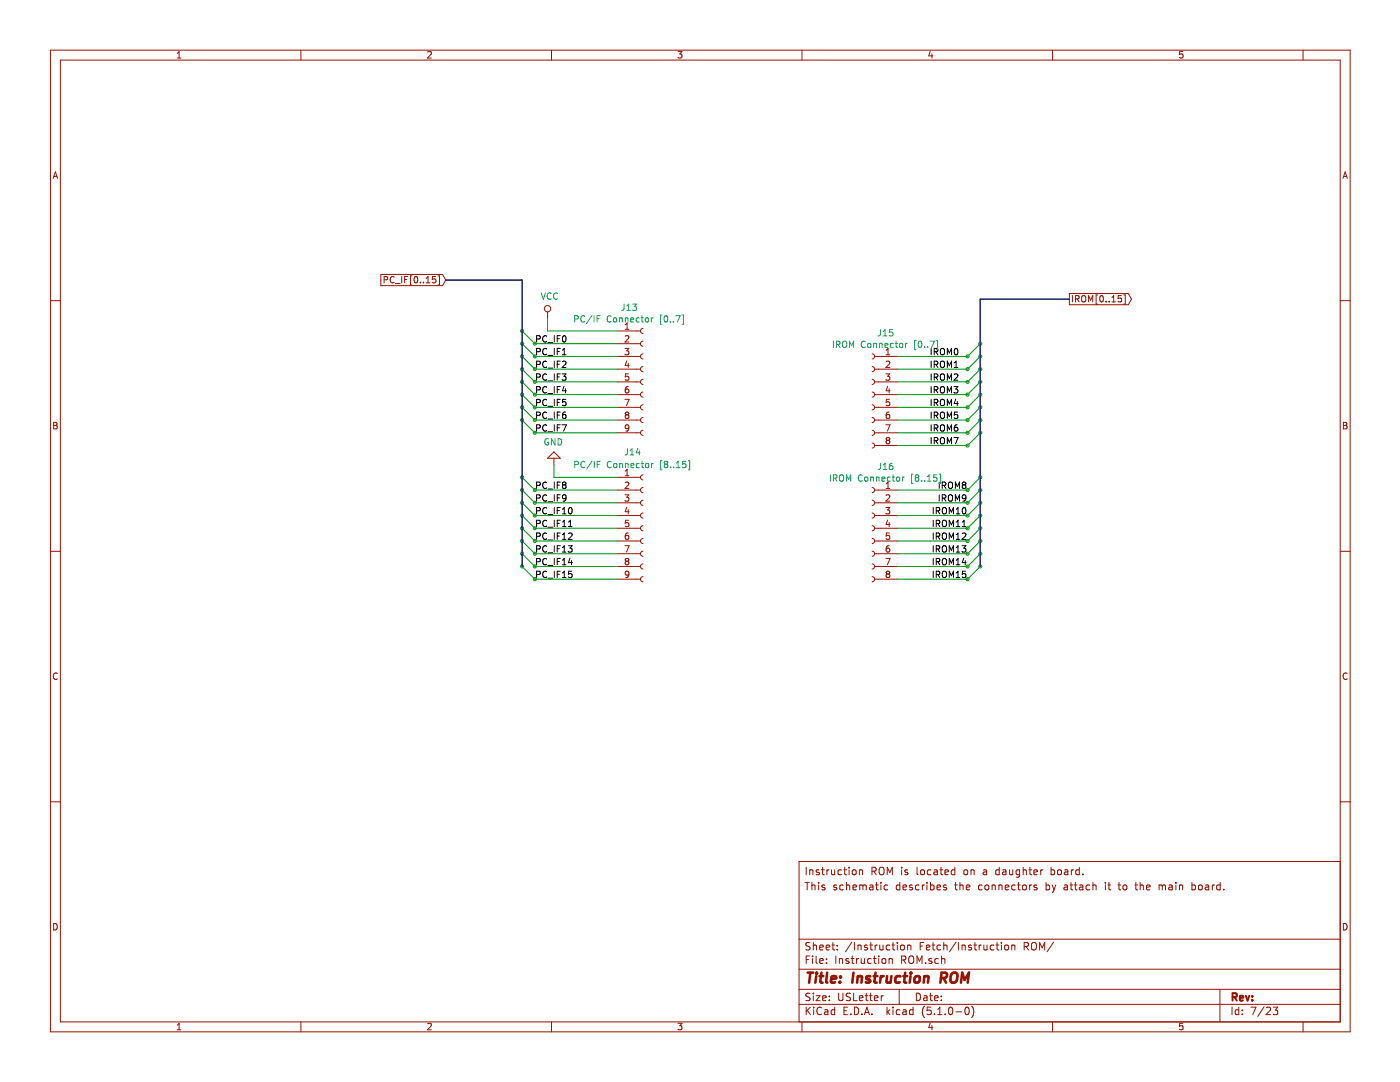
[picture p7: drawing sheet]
<svg xmlns="http://www.w3.org/2000/svg" width="279mm" height="216mm" viewBox="0 0 279 216" stroke-linecap="round" stroke-linejoin="round" font-family="sans-serif">
<g fill="none" stroke="#009300" stroke-width=".2">
<path d="M104.2 66l2.5 2.6h16.5M104.2 68.6l2.5 2.5h16.5M104.2 71.1l2.5 2.6h16.5M104.2 73.7l2.5 2.5h16.5M104.2 76.2l2.5 2.5h16.5M104.2 78.7l2.5 2.6h16.5M109.3 63.5v2.5h13.9M195.6 68.6l-2.5 2.5h-14M195.6 78.7l-2.5 2.6h-14M195.6 76.2l-2.5 2.5h-14M195.6 73.7l-2.5 2.5h-14M195.6 71.1l-2.5 2.6h-14"/>
<path d="M104.2 81.3l2.5 2.5h16.5M104.2 83.8l2.5 2.6h16.5M104.2 95.2l2.5 2.6h16.5M104.2 97.8l2.5 2.5h16.5M110.5 92.7v2.5h12.7M195.6 95.2l-2.5 2.6h-14M195.6 97.8l-2.5 2.5h-14M195.6 86.4l-2.5 2.5h-14M195.6 83.8l-2.5 2.6h-14M195.6 81.3l-2.5 2.5h-14M104.2 100.3l2.5 2.6h16.5M104.2 102.9l2.5 2.5h16.5"/>
<path d="M104.2 105.4l2.5 2.5h16.5M104.2 107.9l2.5 2.6h16.5M104.2 110.5l2.5 2.5h16.5M104.2 113l2.5 2.6h16.5M195.6 102.9l-2.5 2.5h-14M195.6 105.4l-2.5 2.5h-14M195.6 107.9l-2.5 2.6h-14M195.6 110.5l-2.5 2.5h-14M195.6 113l-2.5 2.6h-14M195.6 100.3l-2.5 2.6h-14"/>
<circle cx="104.2" cy="76.2" r=".3"/>
<circle cx="104.2" cy="68.6" r=".3"/>
<circle cx="104.2" cy="66" r=".3"/>
<circle cx="104.2" cy="78.7" r=".3"/>
<circle cx="104.2" cy="71.1" r=".3"/>
<circle cx="104.2" cy="73.7" r=".3"/>
<circle cx="106.7" cy="78.7" r=".3"/>
<circle cx="106.7" cy="71.1" r=".3"/>
<circle cx="106.7" cy="73.7" r=".3"/>
<circle cx="106.7" cy="68.6" r=".3"/>
<circle cx="106.7" cy="76.2" r=".3"/>
<circle cx="193.1" cy="78.7" r=".3"/>
<circle cx="193.1" cy="76.2" r=".3"/>
<circle cx="193.1" cy="71.1" r=".3"/>
<circle cx="193.1" cy="73.7" r=".3"/>
<circle cx="195.6" cy="71.1" r=".3"/>
<circle cx="195.6" cy="68.6" r=".3"/>
<circle cx="195.6" cy="78.7" r=".3"/>
<circle cx="195.6" cy="76.2" r=".3"/>
<circle cx="195.6" cy="73.7" r=".3"/>
<circle cx="104.2" cy="81.3" r=".3"/>
<circle cx="104.2" cy="83.8" r=".3"/>
<circle cx="104.2" cy="97.8" r=".3"/>
<circle cx="104.2" cy="95.2" r=".3"/>
<circle cx="106.7" cy="86.4" r=".3"/>
<circle cx="106.7" cy="81.3" r=".3"/>
<circle cx="106.7" cy="97.8" r=".3"/>
<circle cx="106.7" cy="83.8" r=".3"/>
<circle cx="193.1" cy="88.9" r=".3"/>
<circle cx="193.1" cy="83.8" r=".3"/>
<circle cx="193.1" cy="97.8" r=".3"/>
<circle cx="193.1" cy="81.3" r=".3"/>
<circle cx="193.1" cy="86.4" r=".3"/>
<circle cx="195.6" cy="95.2" r=".3"/>
<circle cx="195.6" cy="81.3" r=".3"/>
<circle cx="195.6" cy="83.8" r=".3"/>
<circle cx="195.6" cy="86.4" r=".3"/>
<circle cx="195.6" cy="97.8" r=".3"/>
<circle cx="104.2" cy="113" r=".3"/>
<circle cx="104.2" cy="102.9" r=".3"/>
<circle cx="104.2" cy="105.4" r=".3"/>
<circle cx="104.2" cy="100.3" r=".3"/>
<circle cx="104.2" cy="107.9" r=".3"/>
<circle cx="104.2" cy="110.5" r=".3"/>
<circle cx="106.7" cy="113" r=".3"/>
<circle cx="106.7" cy="105.4" r=".3"/>
<circle cx="106.7" cy="100.3" r=".3"/>
<circle cx="106.7" cy="107.9" r=".3"/>
<circle cx="106.7" cy="110.5" r=".3"/>
<circle cx="106.7" cy="102.9" r=".3"/>
<circle cx="106.7" cy="115.6" r=".3"/>
<circle cx="193.1" cy="110.5" r=".3"/>
<circle cx="193.1" cy="100.3" r=".3"/>
<circle cx="193.1" cy="107.9" r=".3"/>
<circle cx="193.1" cy="113" r=".3"/>
<circle cx="193.1" cy="115.6" r=".3"/>
<circle cx="193.1" cy="105.4" r=".3"/>
<circle cx="193.1" cy="102.9" r=".3"/>
<circle cx="195.6" cy="113" r=".3"/>
<circle cx="195.6" cy="105.4" r=".3"/>
<circle cx="195.6" cy="110.5" r=".3"/>
<circle cx="195.6" cy="100.3" r=".3"/>
<circle cx="195.6" cy="107.9" r=".3"/>
<circle cx="195.6" cy="102.9" r=".3"/>
</g>
<g fill="none" stroke="#000" stroke-width=".2">
<path d="M107.1 77.8l.7-.1v-.4l-.7-.2v1.3M107.1 75.3l.7-.1v-.5l-.7-.1v1.3M107.1 72.7l.7-.1v-.4l-.7-.1v1.2M107.1 70.2l.7-.1v-.5l-.7-.1v1.3M107.1 67.6l.7-.1v-.4l-.7-.1v1.2M109.1 79.8a.56 .56 0 0 0-.8 .5 .56 .56 0 0 0 .8 .5M109.1 77.3a.56 .56 0 0 0-.8 .5 .56 .56 0 0 0 .8 .5M109.1 74.7a.56 .56 0 0 0-.8 .5 .56 .56 0 0 0 .8 .5M109.1 72.2a.56 .56 0 0 0-.8 .5 .56 .56 0 0 0 .8 .5M109.1 69.6a.56 .56 0 0 0-.8 .6 .56 .56 0 0 0 .8 .5M109.1 67.1a.56 .56 0 0 0-.8 .5 .56 .56 0 0 0 .8 .5M109.4 68.4h.9"/>
<path d="M109.4 70.9h.9M109.4 73.5h.9M109.4 76h.9M109.4 78.5h.9M110.6 67v1.2M110.6 69.5v1.3M110.6 72.1v1.2M110.6 74.6v1.3M110.6 77.1v1.3M110.6 79.7v1.2M111.2 67.6h.4M111.2 70.1h.4"/>
<path d="M111.2 72.7h.4M111.2 75.2h.4M111.2 77.7h.4M111.8 79.7h-.6v1.2M111.8 77.1h-.6v1.3M111.8 74.6h-.6v1.3M111.8 72.1h-.6v1.2M111.8 69.5h-.6v1.3M111.8 67h-.6v1.2M112.2 74.6h.8l-.4 .5 .3 .1v.6l-.5 .1-.2-.2M112.2 72.2l.5-.1 .3 .3-.8 .9h.8M112.2 70.8h.8"/>
<path d="M112.2 69.9l.4-.4v1.3M112.4 67.1l.2-.1a.69 .69 0 0 1 .4 .6 .69 .69 0 0 1-.4 .6l-.4-.4zM112.6 77.1l-.4 .9h.8M112.9 77.6v.8M112.9 79.7h-.6l-.1 .6 .2-.1h.5v.6l-.2 .1-.5-.1M185.8 69.5v1.3M185.8 72.1v1.2M185.8 74.6v1.3M185.8 77.1v1.3M185.8 79.7v1.2M186.4 70.2l.7-.1 .1-.1-.1-.4-.7-.1v1.3M186.4 72.7h.7l.1-.2-.1-.3-.7-.1v1.2"/>
<path d="M186.4 75.3l.7-.1 .1-.2-.1-.3-.7-.1v1.3M186.4 77.8l.7-.1 .1-.1-.1-.3-.7-.2v1.3M186.7 77.8l.5 .6M186.7 75.3l.5 .6M186.7 72.7l.5 .6M186.7 70.2l.5 .6M187.7 79.9l.3-.2a.44 .44 0 0 1 .5 .4l-.1 .7-.4 .1-.3-.1zM187.7 69.7l.3-.2a.44 .44 0 0 1 .5 .5l-.1 .6-.4 .2-.3-.2zM187.7 72.2l.3-.1a.44 .44 0 0 1 .5 .4l-.1 .7-.4 .1-.3-.1zM187.7 74.8l.3-.2a.44 .44 0 0 1 .5 .4l-.1 .7-.4 .2-.3-.2zM187.7 77.3l.3-.2a.44 .44 0 0 1 .5 .5l-.1 .6-.4 .2-.3-.2zM189.1 70.8v-1.3l.4 .9 .4-.9v1.3"/>
<path d="M189.1 73.3v-1.2l.4 .9 .4-.9v1.2M189.1 75.9v-1.3l.4 .9 .4-.9v1.3M189.1 78.4v-1.3l.4 1 .4-1v1.3M190.4 77.1h.8l-.5 .5 .4 .1v.6l-.2 .1-.5-.1M190.4 74.7l.5-.1 .3 .4-.8 .9h.8M190.4 73.3h.8M190.4 72.4l.4-.3v1.2M190.6 69.6l.1-.1a.67 .67 0 0 1 .5 .7 .67 .67 0 0 1-.5 .6l-.3-.5zM190.7 79.6l-.3 .9h.8M107.1 96.9l.7-.2v-.4l-.7-.1v1.3M107.1 99.4l.7-.1v-.4l-.7-.2v1.3M107.1 80.3l.7-.1v-.4l-.7-.1v1.2"/>
<path d="M107.1 82.9l.7-.1v-.5l-.7-.1v1.3M107.1 85.4l.7-.1v-.4l-.7-.1v1.2M109.1 96.3a.56 .56 0 0 0-.8 .5 .56 .56 0 0 0 .8 .5M109.1 98.9a.56 .56 0 0 0-.8 .5 .56 .56 0 0 0 .8 .5M109.1 82.3a.56 .56 0 0 0-.8 .6 .56 .56 0 0 0 .8 .5M109.1 84.9a.56 .56 0 0 0-.8 .5 .56 .56 0 0 0 .8 .5M109.4 81.1h.9M109.4 83.6h.9M109.4 86.2h.9M109.4 97.6h.9M110.6 82.2v1.3M110.6 84.8v1.2"/>
<path d="M110.6 96.2v1.3M110.6 98.7v1.3M111.2 80.3h.4M111.2 82.8h.4M111.2 85.4h.4M111.2 96.8h.4M111.2 99.3h.4M111.8 96.2h-.6v1.3M111.8 98.7h-.6v1.3M111.8 82.2h-.6v1.3M111.8 84.8h-.6v1.2M112.2 84.8h.8l-.5 1.2"/>
<path d="M112.5 96.7l-.3-.2 .3-.3 .4 .1v.3l-.2 .1M112.5 96.7l-.3 .3v.2l.3 .3 .4-.1 .1-.2-.1-.3-.2-.2M112.5 96.7h.2M112.9 82.2l-.4 .1a.87 .87 0 0 0 0 1.2l.4-.1v-.6l-.4-.1-.3 .3M113 99.3l-.3 .2h-.3l-.2-.2 .1-.4 .4-.2 .3 .3-.1 .7-.2 .2-.3 .1M185.8 82.2v1.3M185.8 84.8v1.2M185.8 87.3v1.3M186.4 80.3h.7l.1-.2-.1-.3-.7-.1v1.2M186.4 82.9l.7-.1 .1-.1-.1-.4-.7-.1v1.3M186.4 85.4h.7l.1-.2-.1-.3-.7-.1v1.2M186.4 88l.7-.1 .1-.2-.1-.3-.7-.1v1.3"/>
<path d="M186.7 80.3l.5 .6M186.7 82.9l.5 .6M186.7 85.4l.5 .6M186.7 88l.5 .6M187.4 96.2v1.3M187.4 98.7v1.3M187.7 82.4l.3-.2a.44 .44 0 0 1 .5 .5l-.1 .6-.4 .2-.3-.2zM187.7 84.9l.3-.1a.44 .44 0 0 1 .5 .4l-.1 .7-.4 .1-.3-.1zM187.7 87.5l.3-.2a.44 .44 0 0 1 .5 .4l-.1 .7-.4 .2-.3-.2zM188 96.9l.7-.1 .1-.2-.1-.3-.7-.1v1.3M188 99.4l.7-.1 .1-.1-.1-.3-.7-.2v1.3M188.3 96.9l.5 .6"/>
<path d="M188.3 99.4l.5 .6M189.1 80.9v-1.2l.4 .9 .4-.9v1.2M189.1 83.5v-1.3l.4 .9 .4-.9v1.3M189.1 86v-1.2l.4 .9 .4-.9v1.2M189.1 88.6v-1.3l.4 .9 .4-.9v1.3M189.3 96.4l.3-.2a.44 .44 0 0 1 .5 .4l-.1 .7-.4 .2-.3-.2zM189.3 98.9l.3-.2a.44 .44 0 0 1 .5 .5l-.1 .6-.4 .2-.3-.2zM190.4 87.3h.8l-.5 1.3M190.7 97.5v-1.3l.4 .9 .4-.9v1.3M190.7 100v-1.3l.4 .9 .4-.9v1.3M191 80.1v.8M191 84.8h-.2a.79 .79 0 0 0-.1 1.2l.4-.1v-.5l-.4-.2-.3 .3"/>
<path d="M191.1 82.2h-.6l-.1 .6 .2-.1 .5 .1v.6l-.2 .1-.5-.1M192.3 96.7l-.3-.2 .3-.3 .4 .1v.3l-.2 .1M192.3 96.7l-.3 .3v.2l.3 .3 .3-.1 .2-.2-.1-.3-.2-.2M192.3 96.7h.2M192.8 99.3l-.3 .2h-.3l-.2-.2v-.3l.3-.3h.2l.3 .3a.88 .88 0 0 1-.3 .9l-.3 .1M107.1 101.9l.7-.1v-.4l-.7-.1v1.2M107.1 104.5l.7-.1v-.5l-.7-.1v1.3M107.1 107l.7-.1v-.4l-.7-.2v1.3M107.1 109.6l.7-.2v-.4l-.7-.1v1.3M107.1 112.1l.7-.1v-.4l-.7-.2v1.3M107.1 114.6l.7-.1v-.4l-.7-.1v1.2M109.1 101.4a.56 .56 0 0 0-.8 .5 .56 .56 0 0 0 .8 .5"/>
<path d="M109.1 103.9a.56 .56 0 0 0-.8 .5 .56 .56 0 0 0 .8 .6M109.1 106.5a.56 .56 0 0 0-.8 .5 .56 .56 0 0 0 .8 .5M109.1 109a.56 .56 0 0 0-.8 .5 .56 .56 0 0 0 .8 .5M109.1 111.6a.56 .56 0 0 0-.8 .5 .56 .56 0 0 0 .8 .5M109.1 114.1a.56 .56 0 0 0-.8 .5 .56 .56 0 0 0 .8 .5M109.4 100.1h.9M109.4 102.7h.9M109.4 105.2h.9M109.4 107.7h.9M109.4 110.3h.9M109.4 112.8h.9M109.4 115.4h.9"/>
<path d="M110.6 101.3v1.2M110.6 103.8v1.3M110.6 106.3v1.3M110.6 108.9v1.3M110.6 111.4v1.3M110.6 114v1.2M111.2 101.9h.4M111.2 104.4h.4M111.2 107h.4M111.2 109.5h.4M111.2 112h.4M111.2 114.6h.4"/>
<path d="M111.8 101.3h-.6v1.2M111.8 103.8h-.6v1.3M111.8 106.3h-.6v1.3M111.8 108.9h-.6v1.3M111.8 111.4h-.6v1.3M111.8 114h-.6v1.2M112.2 102.5h.8M112.2 105.1h.8M112.2 107.6h.8M112.2 110.2h.8M112.2 112.7h.8M112.2 115.2h.8"/>
<path d="M112.2 101.6l.4-.3v1.2M112.2 104.2l.4-.4v1.3M112.2 106.7l.4-.4v1.3M112.2 109.2l.4-.3v1.3M112.2 111.8l.4-.4v1.3M112.2 114.3l.4-.3v1.2M113.4 108.9h.8l-.5 .5 .4 .1v.5l-.2 .2-.5-.2M113.4 105.1h.8M113.4 106.5l.5-.2 .3 .4-.8 .9h.8M113.4 104.2l.4-.4v1.3M113.6 101.4l.1-.1a.67 .67 0 0 1 .5 .6 .67 .67 0 0 1-.5 .6l-.3-.4zM113.7 111.4l-.3 .9h.8"/>
<path d="M114.1 111.9v.8M114.1 114h-.6l-.1 .6 .2-.1 .5 .1v.5l-.2 .1-.5-.1M186.2 101.3v1.2M186.2 103.8v1.3M186.2 106.3v1.3M186.2 108.9v1.3M186.2 111.4v1.3M186.2 114v1.2M186.8 101.9l.7-.1v-.4l-.7-.1v1.2M186.8 104.5l.7-.1v-.5l-.7-.1v1.3M186.8 107l.7-.1v-.4l-.7-.2v1.3M186.8 109.6l.7-.2v-.4l-.7-.1v1.3"/>
<path d="M186.8 112.1l.7-.1v-.4l-.7-.2v1.3M186.8 114.6l.7-.1v-.4l-.7-.1v1.2M187.2 101.9l.4 .6M187.2 104.5l.4 .6M187.2 107l.4 .6M187.2 109.6l.4 .6M187.2 112.1l.4 .6M187.2 114.6l.4 .6M188.1 101.4l.2-.1a.47 .47 0 0 1 .6 .4l-.1 .7-.5 .1-.3-.4zM188.1 104l.2-.2a.47 .47 0 0 1 .6 .4l-.1 .7-.5 .2-.3-.5zM188.1 106.5l.2-.2a.47 .47 0 0 1 .6 .5l-.1 .6-.5 .2-.3-.4zM188.1 109.1l.2-.2a.47 .47 0 0 1 .6 .4l-.1 .7-.5 .2-.3-.5z"/>
<path d="M188.1 111.6l.2-.2a.47 .47 0 0 1 .6 .5l-.1 .6-.5 .2-.3-.4zM188.1 114.1l.2-.1a.47 .47 0 0 1 .6 .4l-.1 .7-.5 .1-.3-.4zM189.4 102.5v-1.2l.5 .9 .4-.9v1.2M189.4 105.1v-1.3l.5 .9 .4-.9v1.3M189.4 107.6v-1.3l.5 1 .4-1v1.3M189.4 110.2v-1.3l.5 .9 .4-.9v1.3M189.4 112.7v-1.3l.5 .9 .4-.9v1.3M189.4 115.2v-1.2l.5 .9 .4-.9v1.2M190.8 101.6l.4-.3v1.2M190.8 104.2l.4-.4v1.3M190.8 106.7l.4-.4v1.3M190.8 109.2l.4-.3v1.3"/>
<path d="M190.8 111.8l.4-.4v1.3M190.8 114.3l.4-.3v1.2M190.8 102.5h.7M190.8 105.1h.7M190.8 107.6h.7M190.8 110.2h.7M190.8 112.7h.7M190.8 115.2h.7M192 108.9h.8l-.5 .5 .4 .1v.5l-.2 .2-.5-.2M192 106.5l.5-.2 .3 .4-.8 .9h.8M192 105.1h.8M192 104.2l.4-.4v1.3"/>
<path d="M192.2 101.4l.1-.1a.67 .67 0 0 1 .5 .6 .67 .67 0 0 1-.5 .6l-.3-.4zM192.3 111.4l-.3 .9h.8M192.6 111.9v.8M192.7 114h-.6l-.1 .6 .2-.1 .5 .1v.5l-.2 .1-.5-.1"/>
</g>
<g fill="none" stroke="#981200" stroke-width=".2">
<path d="M10.1 10h259.3v195.9h-259.3zM12 12h255.5v191.9h-255.5zM35.4 11.6h.7M35.4 10.6l.3-.3v1.3M60.1 10v2M85.3 10.4l.6-.1 .2 .3-.8 1h.8M110.1 10v2M135.3 10.3h.8l-.4 .5 .3 .1v.6l-.1 .1-.6-.1M160.1 10v2M185.7 10.2l-.4 1h.9M186 10.7v.9M210.1 10v2"/>
<path d="M236 10.3h-.6v.6l.2-.1h.4v.7l-.1 .1-.5-.1M260.1 10v2M10.6 35.6l.5-1.3 .4 1.3M10.7 35.2h.7M268 35.6l.5-1.3 .4 1.3M268.1 35.2h.7M10.1 60h1.9M76 54.8h12.3l.7 1.1-.7 1.1h-12.3zM76.7 55.8l.6-.1v-.4l-.6-.1v1.2M78.6 55.3a.56 .56 0 0 0-.7 .5 .56 .56 0 0 0 .7 .5M78.9 56.6h1M80.2 55.2v1.2"/>
<path d="M80.8 55.8h.4M81.4 55.2h-.6v1.2M82.2 55h-.3v1.9h.3M82.8 55.3l.1-.1a.67 .67 0 0 1 .5 .6 .67 .67 0 0 1-.5 .6l-.3-.4zM83.9 56.3v.1M84.5 56.3v.1M85 56.4h.8M85 55.5l.4-.3v1.2M86.9 55.2h-.6v.6l.4-.1 .3 .2v.3l-.3 .2-.4-.1M87.4 55h.3v1.9h-.3M213.4 58.6h11.8l.6 1.1-.6 1.1h-11.8zM214 59v1.2"/>
<path d="M214.6 59.6h.6l.2-.2-.1-.3-.7-.1v1.2M214.9 59.6l.5 .6M215.9 59.2l.3-.2a.44 .44 0 0 1 .5 .4l-.1 .7-.4 .1-.3-.1zM219.1 58.9h-.3v1.8h.3M219.6 59.1l.2-.1a.69 .69 0 0 1 .4 .6 .69 .69 0 0 1-.4 .6l-.2-.1-.1-.3zM221.9 59.3l.4-.3v1.2M223.8 59h-.6l-.1 .6 .2-.1 .5 .1v.5l-.2 .1-.5-.1M224.3 58.9h.3v1.8h-.3M267.5 60h1.9M109.3 62.2v1.3M123.2 78.7h4.6M123.2 76.2h4.6"/>
<path d="M123.2 73.7h4.6M123.2 71.1h4.6M123.2 68.6h4.6M123.2 66h4.6M124.7 69.5h.8l-.4 .5 .3 .1 .1 .5-.2 .2-.6-.1M124.7 79.7h.9l-.6 1.2M124.8 65.7h.7M124.8 64.8l.4-.4v1.3M124.8 67.1l.5-.1 .2 .3-.8 .9h.8M125.1 72l-.3 .9h.8M125.4 77.1h-.2a.79 .79 0 0 0-.2 1.3h.4l.1-.5-.2-.3h-.3l-.2 .3M125.4 72.5v.8"/>
<path d="M125.4 74.6h-.6v.6l.5-.1 .2 .2v.3l-.2 .3-.5-.2M128.3 78.2a.51 .51 0 0 0-.5 .5 .51 .51 0 0 0 .5 .5M128.3 75.7a.51 .51 0 0 0-.5 .5 .51 .51 0 0 0 .5 .5M128.3 73.2a.51 .51 0 0 0-.5 .5 .51 .51 0 0 0 .5 .5M128.3 70.6a.51 .51 0 0 0-.5 .5 .51 .51 0 0 0 .5 .5M128.3 68.1a.51 .51 0 0 0-.5 .5 .51 .51 0 0 0 .5 .5M128.3 65.5a.51 .51 0 0 0-.5 .5 .51 .51 0 0 0 .5 .5M174 78.2a.51 .51 0 0 1 .6 .5 .51 .51 0 0 1-.6 .5M174 75.7a.51 .51 0 0 1 .6 .5 .51 .51 0 0 1-.6 .5M174 73.2a.51 .51 0 0 1 .6 .5 .51 .51 0 0 1-.6 .5M174 70.6a.51 .51 0 0 1 .6 .5 .51 .51 0 0 1-.6 .5M174.6 78.7h4.5"/>
<path d="M174.6 76.2h4.5M174.6 73.7h4.5M174.6 71.1h4.5M176.8 74.6h.8l-.5 .5 .4 .1 .1 .4-.3 .3-.5-.2M176.8 70.8h.8M176.8 69.9l.4-.4v1.3M176.8 72.2l.5-.1 .3 .3-.8 .9h.8M177.1 77.1l-.3 .9h.8M177.5 77.6v.8M177.5 79.7h-.6l-.1 .6 .5-.1 .3 .2v.3l-.3 .2-.5-.1M217.3 60.2v-1.2l.4 .9 .4-.9v1.2M220.8 60.1v.1"/>
<path d="M221.4 60.1v.1M221.9 60.2h.7M10.7 84.3h.4l.3 .2-.3 .4 .3 .2-.2 .5h-.5zM10.7 84.9h.4M110.5 91.4v1.3M110.5 90.2l1.3 1.2h-2.5zM123.2 86.4h4.6M123.2 83.8h4.6M123.2 81.3h4.6M123.2 97.8h4.6M123.2 95.2h4.6M124.7 98.7h.8l-.4 .5 .3 .1 .1 .5-.2 .2-.6-.1"/>
<path d="M124.8 94l.4-.4v1.3M124.8 96.3l.5-.1 .2 .3-.8 1h.8M124.8 94.9h.7M125 82.8l-.2-.3 .2-.3h.3l.2 .3-.2 .3M125 82.8l-.2 .2v.3l.2 .2 .4-.1 .1-.1v-.3l-.2-.2M125 82.8h.3M125.5 85.3l-.2 .2h-.4l-.1-.2v-.4l.5-.1 .2 .2-.2 .9-.4 .1M128.3 85.9a.51 .51 0 0 0-.5 .5 .51 .51 0 0 0 .5 .5M128.3 83.3a.51 .51 0 0 0-.5 .5 .51 .51 0 0 0 .5 .5M128.3 80.8a.51 .51 0 0 0-.5 .5 .51 .51 0 0 0 .5 .5M128.3 99.8a.51 .51 0 0 0-.5 .5 .51 .51 0 0 0 .5 .5M128.3 97.3a.51 .51 0 0 0-.5 .5 .51 .51 0 0 0 .5 .5"/>
<path d="M128.3 94.7a.51 .51 0 0 0-.5 .5 .51 .51 0 0 0 .5 .6M174 88.4a.51 .51 0 0 1 .6 .5 .51 .51 0 0 1-.6 .5M174 85.9a.51 .51 0 0 1 .6 .5 .51 .51 0 0 1-.6 .5M174 83.3a.51 .51 0 0 1 .6 .5 .51 .51 0 0 1-.6 .5M174 80.8a.51 .51 0 0 1 .6 .5 .51 .51 0 0 1-.6 .5M174 99.8a.51 .51 0 0 1 .6 .5 .51 .51 0 0 1-.6 .5M174 97.3a.51 .51 0 0 1 .6 .5 .51 .51 0 0 1-.6 .5M174.6 86.4h4.5M174.6 83.8h4.5M174.6 81.3h4.5M174.6 97.8h4.5M174.6 88.9h4.5"/>
<path d="M176.8 84.8h.8l-.5 1.2M176.8 97.5h.8M176.8 98.9l.5-.2 .3 .4-.8 .9h.8M176.8 96.5l.4-.3v1.3M177.1 87.9l-.3-.3 .3-.3h.2l.3 .3-.3 .3M177.1 87.9l-.3 .2v.2l.3 .3 .4-.1 .1-.2v-.2l-.3-.2M177.1 87.9h.2M177.5 82.2h-.3a.79 .79 0 0 0-.1 1.3l.4-.1 .1-.4-.3-.3h-.2l-.3 .3M268.1 84.3h.4l.3 .2-.3 .4 .3 .2-.2 .5h-.5zM268.1 84.9h.4M10.1 110h1.9M123.2 115.6h4.6"/>
<path d="M123.2 113h4.6M123.2 110.5h4.6M123.2 107.9h4.6M123.2 105.4h4.6M123.2 102.9h4.6M123.2 100.3h4.6M124.7 108.9h.9l-.6 1.3M125 112l-.2-.3 .2-.3h.3l.2 .3-.2 .3M125 112l-.2 .2v.3l.2 .2 .4-.1 .1-.1v-.3l-.2-.2M125 112h.3M125.1 101.2l-.3 .9h.8M125.4 106.3h-.2a.79 .79 0 0 0-.2 1.3h.4l.1-.5-.2-.3h-.3l-.2 .3"/>
<path d="M125.4 101.7v.8M125.4 103.8h-.6v.6l.5-.1 .2 .2v.4l-.2 .2-.5-.1M125.5 114.5l-.2 .3-.4-.1-.1-.2v-.4l.5-.1 .2 .2-.2 .9-.4 .1M128.3 115.1a.51 .51 0 0 0-.5 .5 .51 .51 0 0 0 .5 .5M128.3 112.5a.51 .51 0 0 0-.5 .5 .51 .51 0 0 0 .5 .5M128.3 110a.51 .51 0 0 0-.5 .5 .51 .51 0 0 0 .5 .5M128.3 107.4a.51 .51 0 0 0-.5 .5 .51 .51 0 0 0 .5 .6M128.3 104.9a.51 .51 0 0 0-.5 .5 .51 .51 0 0 0 .5 .5M128.3 102.4a.51 .51 0 0 0-.5 .5 .51 .51 0 0 0 .5 .5M174 115.1a.51 .51 0 0 1 .6 .5 .51 .51 0 0 1-.6 .5M174 112.5a.51 .51 0 0 1 .6 .5 .51 .51 0 0 1-.6 .5M174 110a.51 .51 0 0 1 .6 .5 .51 .51 0 0 1-.6 .5"/>
<path d="M174 107.4a.51 .51 0 0 1 .6 .5 .51 .51 0 0 1-.6 .6M174 104.9a.51 .51 0 0 1 .6 .5 .51 .51 0 0 1-.6 .5M174 102.4a.51 .51 0 0 1 .6 .5 .51 .51 0 0 1-.6 .5M174.6 115.6h4.5M174.6 113h4.5M174.6 110.5h4.5M174.6 107.9h4.5M174.6 105.4h4.5M174.6 102.9h4.5M174.6 100.3h4.5M176.8 111.4h.8l-.5 1.3M176.8 101.3h.8l-.5 .5 .4 .1 .1 .4-.3 .2-.5-.1"/>
<path d="M177.1 114.5l-.3 .3v.2l.3 .2h.4l.1-.2v-.2l-.3-.3M177.1 114.5l-.3-.2 .3-.3h.2l.3 .2-.3 .3M177.1 114.5h.2M177.1 103.8l-.3 .8h.8M177.5 108.9h-.3a.79 .79 0 0 0-.1 1.3l.4-.1 .1-.5-.3-.2h-.2l-.3 .2M177.5 104.2v.9M177.5 106.3h-.6l-.1 .7 .5-.2 .3 .3v.3l-.3 .2-.5-.1M267.5 110h1.9M11.4 134.4a.62 .62 0 0 0-.8 .4 .62 .62 0 0 0 .6 .8l.2-.1M268.8 134.4a.62 .62 0 0 0-.8 .4 .62 .62 0 0 0 .6 .8l.2-.1M10.1 160h1.9M267.5 160h1.9"/>
<path d="M160.7 176.1h.8M160.9 173.1v1.4M161.1 176.1v1.5M161.6 173.6v.9M161.6 173.7l.2-.1h.4v.9M162 176.1v1.5M162 176.7h.1a.37 .37 0 0 1 .6 .1v.8M163.4 176.1v.1M163.4 176.6v1M163.5 173.6a.37 .37 0 0 0-.6 .2v.2l.6 .1v.2l-.2 .2h-.4M163.9 173.6h.6M164.2 173.1v1.2l.3 .2"/>
<path d="M164.6 176.7a.37 .37 0 0 0-.6 .1l.1 .2 .5 .1v.2l-.2 .3-.4-.1M165 173.6v.9M165.4 173.6l-.4 .2M165.9 173.6l.1 .9h.4l.2-.1M166.6 173.6v.9M166.9 176.7l-.3-.1-.2 .2 .1 .2 .4 .1v.4h-.5M168 173.6h-.5l-.3 .2 .1 .6 .2 .1h.5M168.3 176.7l-.4-.1-.3 .3v.5l.3 .2 .4-.1M168.4 173.6h.5M168.6 173.1v1.2l.3 .2M168.9 176.7l.2-.1 .4 .1 .1 .9M168.9 176.1v1.5"/>
<path d="M169.4 173.1v.1M169.4 173.6v.9M170.2 173.7l.2-.1 .4 .1v.7l-.2 .1-.4-.1zM170.2 177.1l.7-.2v-.2l-.5-.1-.2 .2 .1 .7h.6M171.5 173.6v.9M171.5 173.7l.2-.1h.4v.9M171.6 176.7l.4-.1 .2 .2M171.6 176.6v1M172.2 176.8v.8M172.2 176.8a.36 .36 0 0 1 .3-.2 .36 .36 0 0 1 .4 .2v.8M173.6 176.7h.5l.1 .9M174 173.8h.7l.2-.2-.2-.5h-.7v1.4"/>
<path d="M174.2 176.9l-.5 .1-.2 .2 .2 .4 .5-.1M174.4 173.8l.5 .7M174.7 176.6h.6M174.9 176.1v1.3l.4 .2M175.6 173.1a.5 .5 0 0 1 .6 0 .5 .5 0 0 1 .2 .5v.5a.5 .5 0 0 1-.5 .5 .5 .5 0 0 1-.5-.5v-.5zM175.8 176.1v.1M175.8 176.6v1M177.1 174.5v-1.4l.5 1 .5-1v1.4M177.1 176.7l-.4-.1-.3 .3 .1 .5 .2 .2 .4-.1M179.6 176.7l-.4-.1-.3 .3v.5l.3 .2 .4-.1M179.6 176.1v1.5M179.9 173.1v.1"/>
<path d="M179.9 173.6v.9M180.2 177.1l.7-.2v-.2l-.5-.1-.2 .2 .1 .7h.6M181.1 173.6h-.3l-.2 .2 .1 .2 .4 .1v.4h-.5M182.1 176.7l-.4-.1-.2 .2 .1 .2 .5 .1v.4h-.6M183 173.1v1.2l.2 .2M183.4 176.7l-.4-.1-.3 .3 .1 .5 .2 .2 .4-.1M183.8 173.7l.2-.1 .4 .1v.7l-.2 .1-.4-.1zM184.1 176.6v1M184.5 176.6l-.3 .1-.1 .2M185 176.1v.1M185 176.6v1M185.7 176.7l.4-.1 .3 .3v.5l-.3 .2-.4-.1"/>
<path d="M185.7 176.1v1.5M185.8 173.6h-.5l-.2 .2v.6l.2 .1h.5M186.4 173.6h.6l.1 .9M187 177.1l.7-.2-.1-.2-.4-.1-.2 .2 .1 .7h.5M187.1 173.9l-.5 .1-.2 .2 .2 .3h.5M187.6 173.6h.5M187.8 173.1v1.2l.3 .2M188.6 174.1l.7-.2-.1-.3h-.4l-.2 .2v.7h.6M188.9 176.7a.37 .37 0 0 0-.6 .1v.2l.6 .1v.2l-.2 .3-.4-.1M190.5 176.6h.6M190.6 173.6h-.5l-.3 .2 .1 .6 .2 .1h.5M190.6 173.1v1.4"/>
<path d="M190.7 176.1v1.3l.4 .2M191.6 176.7l.2-.1 .3 .1 .1 .9M191.6 176.1v1.5M192.4 173.7l.2-.1 .5 .1v.7l-.3 .1-.4-.1zM192.8 177.1l.8-.2-.1-.2-.4-.1-.3 .2 .1 .7h.6M193.8 173.7l.2-.1h.3l.1 .9M193.8 173.6v.9M196 176.7l-.4-.1-.3 .3 .1 .6h.6M196.3 173.6h.6v.9M196.6 176.7l.3-.1 .4 .1v.6l-.1 .2-.3 .1-.3-.2zM196.9 173.9l-.5 .1-.2 .2 .2 .3h.5M198 176.7a.37 .37 0 0 1 .6 .1v.8"/>
<path d="M198 176.6v1M199.3 176.7l.2-.1 .4 .1 .1 .9M199.3 176.6v1M199.4 173.6h-.4l-.3 .2 .1 .6 .2 .1h.4M199.4 173.1v1.4M200.1 173.6h.6l.1 .9M200.6 177.1l.8-.2-.1-.2-.5-.1-.2 .2 .1 .7h.6M200.8 173.9l-.5 .1-.2 .2 .2 .3h.5M201.5 173.6v.7a.37 .37 0 0 0 .6 .1M202.1 173.6v.9M202.6 176.7l-.4-.1-.3 .3 .1 .5 .2 .2 .4-.1M203.1 176.6h.5"/>
<path d="M203.3 176.1v1.3l.3 .2M203.5 173.6h-.4l-.3 .2 .1 .7h.6M203.5 173.6v1.2l-.3 .3-.3-.1M204.1 176.7l.2-.1 .5 .1v.6l-.1 .2-.4 .1-.2-.2zM204.2 173.7l.2-.1h.4v.9M204.2 173.1v1.4M205.3 173.6h.6M205.5 176.6v1M205.5 173.1v1.2l.4 .2M205.9 176.6l-.4 .3M206.3 174.1l.7-.2v-.3h-.4l-.3 .2 .1 .7h.6M206.9 176.7a.37 .37 0 0 0-.6 .1l.1 .2 .5 .1 .1 .2-.2 .3-.5-.1"/>
<path d="M207.7 173.6v.9M208.1 173.6l-.4 .2M208.8 176.7l.4-.1 .3 .3-.1 .5-.2 .2-.4-.1M208.8 176.1v1.5M209.8 173.6h.4l.3 .2-.2 .7h-.5M209.8 173.1v1.4M210 176.6l.3 1M210.3 177.6l-.3 .5M210.7 176.6l-.4 1M211.1 173.7l.2-.1 .5 .1v.7l-.3 .1-.4-.1zM212.4 176.7h.6v.9M212.5 173.6h.5l.1 .9"/>
<path d="M213 176.9l-.4 .1-.3 .2 .3 .4 .4-.1M213.1 173.9l-.5 .1-.2 .2 .2 .3h.5M213.5 176.6h.6M213.7 176.1v1.3l.4 .2M213.8 173.6v.9M214.3 173.6l-.5 .2M214.4 176.6h.6M214.6 176.1v1.3l.4 .2M215.4 173.1v1.4M215.4 173.6h-.4l-.3 .2 .1 .6 .2 .1h.4M215.5 176.7h.5l.1 .9M216.1 176.9l-.5 .1-.2 .2 .2 .4 .5-.1"/>
<path d="M216.1 174.4v.1M217.5 176.7l-.5-.1-.3 .3 .1 .5 .2 .2 .5-.1M218.1 176.7l.2-.1 .4 .1 .1 .9M218.1 176.1v1.5M220.6 176.1v.1M220.6 176.6v1M221.1 176.6h.6M221.3 176.1v1.3l.4 .2M223.1 176.6h.6M223.3 176.1v1.3l.4 .2M224.2 176.7l.2-.1 .4 .1v.7l-.2 .2-.4-.2zM226.5 176.6h.5"/>
<path d="M226.7 176.1v1.3l.3 .2M227.5 176.7l.2-.1 .4 .1 .1 .9M227.5 176.1v1.5M228.8 177.1l.7-.2v-.2l-.5-.1-.2 .2 .1 .7h.6M231.3 176.7h.1a.37 .37 0 0 1 .6 .1M231.3 176.6v1M232 176.8l.2-.2 .3 .1 .1 .9M232 176.8v.8M233.3 176.7h.6l.1 .9M234 176.9l-.5 .1-.3 .2 .3 .4 .5-.1M234.7 176.1v.1M234.7 176.6v1"/>
<path d="M235.4 176.7l.2-.1 .3 .1 .1 .9M235.4 176.6v1M237.9 176.7l.4-.1 .3 .3-.1 .5-.2 .2-.4-.1M237.9 176.1v1.5M239.2 176.7l.3-.1 .4 .1v.7l-.2 .2-.5-.2zM240.6 176.7h.6v.9M241.2 176.9l-.5 .1-.2 .2 .2 .4 .5-.1M241.9 176.6v1M242.4 176.6l-.5 .3M243.5 176.7l-.4-.1-.3 .3 .1 .6h.6M243.5 176.1v1.5M244.2 177.4v.2"/>
<path d="M267.5 171.9h-108v32M10.7 184.3a.65 .65 0 0 1 .7 .6 .65 .65 0 0 1-.7 .7zM159.5 197.4h108M159.5 193.4h108M159.5 187.4h108M160.9 191.5h.5M161.6 190.8h-.7v1.5M161.7 198.2h-.6l-.3 .3 .1 .3 .7 .3v.4l-.2 .2-.6-.1M161.7 188.1h-.6l-.3 .2 .1 .4 .7 .3v.4l-.2 .2-.6-.1M162.2 190.8v.1M162.2 191.3v1M162.3 188.1v1.5"/>
<path d="M162.3 198.2v.1M162.3 198.7v1M162.3 188.7l.2-.1h.4v1M162.9 198.7h.8l-.8 1h.8M162.9 190.8v1.2l.2 .3M163.6 189.1l.7-.2-.1-.3h-.4l-.2 .2 .1 .7h.5M163.6 191.8l.7-.2-.1-.3h-.4l-.2 .2 .1 .7h.5M164.2 199.2l.7-.2-.1-.2-.4-.1-.2 .2v.7h.6M164.9 189.1l.7-.2-.1-.3h-.4l-.2 .2 .1 .7h.5M165 192.1v.2M165 191.3v.2M165.5 198.8v.1"/>
<path d="M165.5 199.5v.2M166 188.6h.6M166.2 188.1v1.3l.4 .2M166.8 190.8v1.5M167.1 189.4v.2M167.1 188.6v.2M167.4 198.2v1.2l.2 .3h.4l.2-.3v-1.2M167.5 191.4l.2-.1h.4l.1 1M167.5 191.3v1M169.4 191.3a.37 .37 0 0 0-.6 .2l.1 .2 .5 .1v.2l-.2 .3-.4-.1M169.7 198.2h-.6l-.2 .3v.3l.8 .3v.4l-.3 .2-.5-.1M169.9 191.3h.5"/>
<path d="M170 188l-1.3 1.9M170.1 190.8v1.2l.3 .3M170.4 198.2v1.5h.7M170.5 188.1v1.5M170.9 191.3v1M171.2 188.7l.2-.1h.4l.1 1M171.2 188.6v1M171.4 191.3h-.3l-.2 .2M171.5 199.2l.7-.2-.1-.2-.4-.1-.2 .2 .1 .7h.5M171.9 191.3v.7a.39 .39 0 0 0 .6 .1M172.5 191.3v1M172.6 198.7h.6"/>
<path d="M172.9 198.2v1.3l.3 .2M173.1 188.6h-.4l-.2 .2 .1 .2 .5 .1v.4h-.6M173.5 198.7h.6M173.6 188.6h.5M173.7 198.2v1.3l.4 .2M173.8 188.1v1.3l.3 .2M173.9 191.3h-.5l-.2 .2 .1 .7h.6M174.3 191.3h.6M174.5 199.2l.7-.2-.1-.2-.4-.1-.2 .2 .1 .7h.5M174.5 190.8v1.2l.4 .3M174.7 188.6v1M175.1 188.6h-.3l-.1 .2"/>
<path d="M175.4 190.8v.1M175.4 191.3v1M175.6 188.6v.8a.39 .39 0 0 0 .6 0M175.9 198.7v1M176.1 191.4l.2-.1 .4 .1v.7l-.2 .2-.4-.2zM176.2 188.6v1M176.3 198.7l-.4 .3M177.4 191.4l.1-.1a.37 .37 0 0 1 .6 .2v.8M177.4 191.3v1M177.6 188.6h-.5l-.2 .2v.6l.2 .2 .5-.1M178 188.6h.6M178.2 188.1v1.3l.4 .2"/>
<path d="M179.1 188.1v.1M179.1 188.6v1M179.5 197.4v3M179.8 188.7l.2-.1 .4 .1 .1 .6-.1 .2-.4 .1-.2-.2zM179.9 191.5h.8v-.6l-.2-.1h-.6v1.5M180.3 191.5l.5 .8M181.1 188.7l.1-.1a.37 .37 0 0 1 .6 .2v.8M181.1 188.6v1M181.6 190.8a.5 .5 0 0 1 .5 0 .5 .5 0 0 1 .3 .5v.5a.5 .5 0 0 1-.5 .5 .5 .5 0 0 1-.5-.5v-.5zM182.9 198.2a.75 .75 0 0 1 .8 .7 .75 .75 0 0 1-.8 .8zM183 192.3v-1.5l.5 1 .5-1v1.5M183.6 188.8h.5"/>
<path d="M184.4 188.1h-.8v1.5M184.4 198.8h.5l.1 .9M184.7 192.1v.2M184.9 189.1l.7-.2-.1-.3h-.4l-.2 .2v.7h.6M185 199l-.5 .1-.2 .2 .2 .4 .5-.1M185.5 198.7h.6M185.7 198.2v1.3l.4 .2M185.9 191.3a.37 .37 0 0 0-.6 .2l.1 .2 .5 .1 .1 .2-.2 .3-.5-.1M186 188.6h.6M186.2 188.1v1.3l.4 .2M186.5 199.2l.7-.2v-.2l-.5-.1-.2 .2 .1 .7h.6M187.3 191.3h-.5l-.2 .2v.6l.2 .2 .5-.1"/>
<path d="M187.7 188.6h-.4l-.3 .2 .1 .7h.6M187.9 199.5v.2M187.9 198.8v.1M187.9 191.4l.1-.1a.37 .37 0 0 1 .6 .2v.8M187.9 190.8v1.5M188.3 188.7l.1-.1a.37 .37 0 0 1 .6 .2v.8M188.3 188.1v1.5M190.8 188l-1.3 1.9M191.3 188.1v1.5M192 188.7l.1-.1a.37 .37 0 0 1 .5 .2v.8M192 188.6v1M193.9 188.6a.37 .37 0 0 0-.6 .2l.1 .2 .5 .1v.2l-.2 .3-.4-.1"/>
<path d="M194.3 188.6h.6M194.6 188.1v1.3l.3 .2M195.4 188.6v1M195.8 188.6l-.4 .2M196.3 188.6l.1 .9 .4 .1 .2-.2M197 188.6v1M198.4 188.6h-.5l-.3 .2 .1 .6 .2 .2 .5-.1M198.8 188.6h.5M199 188.1v1.3l.3 .2M199.9 188.1v.1M199.9 188.6v1M200.6 188.7l.2-.1 .4 .1v.7l-.2 .2-.4-.2z"/>
<path d="M201.9 188.7l.2-.1h.4v1M201.9 188.6v1M204.4 188.8h.7l.2-.2-.1-.4-.2-.1h-.6v1.5M204.8 188.8l.5 .8M205.9 188.3a.5 .5 0 0 1 .6-.2 .5 .5 0 0 1 .3 .5v.5a.5 .5 0 0 1-.5 .5 .5 .5 0 0 1-.5-.5zM207.5 189.6v-1.5l.5 1 .5-1v1.5M210.3 188l-1.3 1.9M243.5 197.4v6.5M268.1 184.3a.65 .65 0 0 1 .7 .6 .65 .65 0 0 1-.7 .7zM35.4 204.5l.3-.3v1.3M35.4 205.5h.7M60.1 203.9v2"/>
<path d="M85.3 204.3l.6-.1 .2 .3-.8 1h.8M110.1 203.9v2M135.3 204.2h.8l-.4 .5 .3 .1v.6l-.1 .1-.6-.1M159.5 200.4h108M160.1 203.9v2M160.9 201v1.5M161.1 201.6l.6 .9M161.7 201l-.8 .8M162.4 201v.1M162.4 201.5v1M163.9 201.1a.59 .59 0 0 0-.7 0 .59 .59 0 0 0-.2 .7 .56 .56 0 0 0 .3 .6 .56 .56 0 0 0 .6-.1M164.6 201.5h.6v1"/>
<path d="M165.2 201.8l-.5 .1-.2 .2 .2 .4 .5-.1M166.6 201.5h-.5l-.2 .3v.5l.2 .2 .5-.1M166.6 201v1.5M168.4 201.7h.5M169.1 201h-.7v1.5h.7M169.8 202.3v.2M170.5 201a.76 .76 0 0 1 .9 .7 .76 .76 0 0 1-.9 .8zM172 202.3v.2M172.5 202.5l.5-1.5 .5 1.5M172.6 202h.8M174 202.3v.2M177 201v1.5"/>
<path d="M177.1 201.9l.5 .6M177.6 201.5l-.6 .5M178.2 201v.1M178.2 201.5v1M179.6 201.5h-.4l-.3 .3v.5l.3 .2 .4-.1M180.2 201.5h.6l.1 1M180.9 201.8l-.5 .1-.3 .2 .3 .4 .5-.1M182.2 201.5h-.4l-.3 .3 .1 .5 .2 .2 .4-.1M182.2 201v1.5M184.5 200.8a1.71 1.71 0 0 0 0 2.2M185.7 204.1l-.4 1h.9M185.8 201h-.7l-.1 .7 .2-.2 .5 .1 .2 .2-.1 .5-.2 .2-.6-.2"/>
<path d="M186 204.6v.9M186.5 202.3v.2M187.1 202.5h.9M187.1 201.4l.5-.4v1.5M188.6 202.3v.2M189.4 201.1l.4-.1a.94 .94 0 0 1 0 1.5 .82 .82 0 0 1-.4-1.4zM190.8 201.9h1.1M192.8 201h.1a.8 .8 0 0 1 .5 .7 .8 .8 0 0 1-.5 .8 1 1 0 0 1-.1-1.5zM193.9 200.8a1.71 1.71 0 0 1 0 2.2M210.1 203.9v2M236 204.2h-.6v.6l.2-.1h.4v.7l-.1 .1-.5-.1M245.9 201v1.5"/>
<path d="M247.2 201.5h-.4l-.3 .3 .1 .6h.6M247.2 201v1.5M247.9 202.3v.2M247.9 201.5v.2M249.6 201h1.1l-.7 1.5M252.3 200.9l-1.3 1.9M252.7 201.1l.6-.1 .3 .4-1 1.1h1M254.1 201h.9l-.5 .5 .4 .2v.6l-.2 .2-.6-.2M260.1 203.9v2"/>
<circle cx="109.3" cy="61.6" r=".64"/>
</g>
<path d="M89 55.9h15.2v57.1M213.4 59.7h-17.8v53.3" fill="none" stroke="#011996" stroke-width=".3"/>
<g fill="none" stroke="#009596" stroke-width=".2">
<path d="M108 58.4l.4 1.3 .4-1.3M110 58.6a.56 .56 0 0 0-.8 .5 .56 .56 0 0 0 .8 .5M111.3 58.6a.56 .56 0 0 0-.8 .5 .56 .56 0 0 0 .8 .5M114.7 63.7l.6-.1 .1-.2-.1-.3-.6-.1v1.3M116.7 63.1a.56 .56 0 0 0-.8 .1 .56 .56 0 0 0 .1 .8l.3 .3 .4-.2M118.1 62.9l-1.1 1.7M118.5 63v1.3M119.2 63.6h.4M119.8 63h-.6v1.3M122 63.1a.56 .56 0 0 0-.8 .1 .56 .56 0 0 0 0 .8l.4 .3 .4-.2M122.5 63.5l.5 .1 .1 .4-.1 .2-.5-.1zM123.6 63.6l.5-.1 .1 .8"/>
<path d="M123.6 63.4v.9M124.5 60.7v1.1l-.4 .2M124.8 63.6l.5-.1v.8M124.8 63.4v.9M125.1 62h.7M125.1 61l.4-.3v1.3M125.9 63.8l.6-.1-.1-.2-.3-.1-.2 .2v.6h.5M126.2 60.7h.8l-.4 .5 .4 .1v.4l-.2 .3-.6-.2M127.6 63.5l-.4-.1-.2 .3 .1 .5h.5M127.9 63.4h.5M128.1 63v1.1l.3 .2M128.9 63.5l.5 .1v.4l-.1 .2-.5-.1z"/>
<path d="M130 63.4v.9M130.4 63.4l-.4 .3M132.1 62.9h-.3v1.8h.3M132.6 63.1l.2-.1a.67 .67 0 0 1 .5 .6 .67 .67 0 0 1-.5 .7l-.3-.5zM133.8 64.1v.2M134.4 64.1v.2M134.9 63h.8l-.5 1.3M136.1 62.9h.3v1.8h-.3M166.3 68.1v1.2M166.9 68.7l.7-.1v-.4l-.7-.1v1.2M167.2 68.7l.4 .6M168.2 68.2l.2-.1a.47 .47 0 0 1 .6 .4l-.1 .7-.5 .1-.3-.4z"/>
<path d="M169.5 69.3v-1.2l.5 .9 .4-.9v1.2M172.7 68.2a.58 .58 0 0 0-.8 .5 .58 .58 0 0 0 .7 .6l.1-.1M173.2 68.6l.2-.1 .4 .1v.5l-.1 .2-.5-.1zM174.4 68.6h.5v.7M174.4 68.5v.8M175.5 68.6h.5l.1 .7M175.5 68.5v.8M175.7 65.8v1.1l-.5 .1M176.3 67h.7M176.3 66.1l.3-.3v1.2M176.6 68.9l.6-.1-.1-.2-.3-.1-.2 .2 .1 .6h.4M178.1 65.8h-.6v.6l.5-.2 .2 .3v.3l-.2 .2-.5-.1"/>
<path d="M178.3 68.6l-.4-.1-.2 .2 .1 .6h.5M178.7 68.5h.5M178.8 68.1v1.1l.4 .1M179.6 68.6l.1-.1 .4 .1 .1 .5-.2 .2-.4-.1zM180.7 68.5v.8M181.1 68.5l-.4 .2M182.8 67.9h-.3v1.9h.3M183.4 68.2l.1-.1a.67 .67 0 0 1 .5 .6 .67 .67 0 0 1-.5 .6l-.3-.4zM184.5 69.2v.1M185.1 69.2v.1M185.6 68.1h.9l-.6 1.2M186.8 67.9h.3v1.9h-.3"/>
<path d="M109.4 87.6a.59 .59 0 0 0-.7 .6 .59 .59 0 0 0 .7 .5l.1-.4h-.2M110.8 87.5v1.3l-.8-1.3v1.3M111.4 87.5a.64 .64 0 0 1 .7 .7 .64 .64 0 0 1-.7 .6zM114.7 92.7h.6l.1-.2v-.3l-.7-.2v1.3M116.7 92.2a.6 .6 0 0 0-.8 .4 .6 .6 0 0 0 .6 .7l.2-.1M118.2 92l-1.1 1.6M118.6 92v1.3M119.2 92.7h.4M119.8 92h-.6v1.3M122 92.2a.58 .58 0 0 0-.8 .5 .58 .58 0 0 0 .7 .6l.1-.1M122.5 92.6l.2-.1 .4 .1v.5l-.1 .2-.5-.1zM123.7 92.6l.5-.1v.8"/>
<path d="M123.7 92.5v.8M124.8 92.6l.5-.1 .1 .8M124.8 92.5v.8M125.2 89.5v1.1l-.5 .2M125.8 90.8h.7M125.8 89.9l.3-.4v1.3M125.9 92.9l.6-.1-.1-.3h-.3l-.2 .2 .1 .6h.4M127.3 89.5l-.3 .8h.8M127.6 92.5h-.4l-.2 .2 .1 .6h.5M127.6 89.9v.9M128 92.5h.5M128.1 92v1.1l.4 .2"/>
<path d="M128.9 92.6l.1-.1 .4 .1 .1 .5-.2 .2-.4-.1zM130 92.5v.8M130.4 92.5l-.4 .2M132.1 91.9h-.3v1.9h.3M132.8 92.6l-.2-.2 .2-.4 .4 .2v.3l-.1 .1M132.8 92.6l-.2 .2v.3l.2 .2h.3l.2-.2-.1-.4-.1-.1M132.8 92.6h.3M133.8 93.2v.1M134.4 93.2v.1M135 93.3h.7M135 92.4l.3-.4v1.3M136.9 92h-.6l-.1 .7 .2-.2 .5 .2v.5l-.2 .1-.5-.1"/>
<path d="M137.3 91.9h.3v1.9h-.3M165.7 94.7v1.3M166.3 95.4h.6l.1-.5-.7-.2v1.3M166.6 95.4l.4 .6M167.6 94.9l.2-.2a.45 .45 0 0 1 .6 .5l-.2 .8h-.5a.92 .92 0 0 1-.1-1.1zM168.9 96v-1.3l.4 1 .5-1v1.3M172.1 94.9a.56 .56 0 0 0-.8 .5 .56 .56 0 0 0 .8 .5M172.6 95.3l.2-.1 .4 .1v.5l-.1 .2-.5-.1zM173.8 95.3l.4-.1 .1 .8M173.8 95.2v.8M174.9 95.2v.8M174.9 95.3l.5-.1v.8"/>
<path d="M175.7 92.4v1.1l-.5 .2M176 95.6l.6-.1-.1-.3h-.3l-.2 .2 .1 .6h.4M176.3 92.8l.3-.4v1.3M176.3 93.7h.7M177.7 95.2h-.4l-.2 .2 .1 .6h.5M178.1 95.2h.4M178.1 92.4l-.4 .2-.2 .4v.6h.6l.1-.1-.1-.5-.4-.1-.2 .3M178.2 94.7v1.1l.3 .2M178.9 95.3l.3-.1 .3 .1 .1 .5-.2 .2-.5-.1zM180.1 95.2v.8M180.5 95.2l-.4 .2M182.2 94.6h-.3v1.8h.3"/>
<path d="M182.9 95.3l-.2-.3 .2-.3 .4 .2v.3l-.2 .1M182.9 95.3l-.2 .2v.3l.2 .2h.2l.3-.2-.1-.4-.2-.1M182.9 95.3h.2M183.9 95.9v.1M184.5 95.9v.1M185.1 96h.7M185.1 95.1l.3-.4v1.3M186.9 94.7h-.6v.7l.2-.2 .4 .2v.5l-.1 .1-.5-.1M187.4 94.6h.3v1.8h-.3"/>
</g>
<path d="M246 199l.7-.1 .1-.2v-.4l-.2-.1h-.6v1.5M246.3 199l.5 .7M247.4 199.2l.7-.2v-.2l-.5-.1-.2 .2 .1 .7h.6M248.6 198.7l.4 1 .3-1M249.9 199.5v.2M249.9 198.8v.1" fill="none" stroke="#981200" stroke-width=".38"/>
<g fill="none" stroke="#981200" stroke-width=".51">
<path d="M161.2 194.1h1.1M161.7 194.1l-.2 2M162.9 194.8l-.2 1.3M163 194.1l-.1 .2M163 194.1l.1 .1-.2 .1M163.6 194.8h.7M163.9 194.1l-.2 1.7 .1 .2 .4 .1M165.1 194.1l-.2 1.7 .2 .3M165.9 195.4l1-.2-.1-.4h-.8l-.2 1 .3 .3 .6-.1M167.6 195.9v.2M167.7 194.8l.1 .1-.1 .1M167.7 194.8v.2"/>
<path d="M170.3 194.1l-.2 2M171.2 194.9l.3-.1h.5l-.1 1.3M171.2 194.8l-.2 1.3M173.7 194.8h-.5h-.2l-.1 .3 .2 .3 .5 .1 .1 .3-.2 .2-.2 .1-.5-.1M174.4 194.8h.7M174.7 194.1l-.2 1.7 .1 .2 .4 .1M175.8 194.8l-.2 1.3M176.4 194.8h-.4l-.3 .3M177 194.8v1.2a.59 .59 0 0 0 .8-.1M177.9 194.8l-.2 1.3M179.7 194.8a.73 .73 0 0 0-.9 .1l-.1 1 .3 .2 .6-.1M180.3 194.8h.8"/>
<path d="M180.7 194.1l-.3 1.7 .1 .2 .4 .1M181.7 194.8l-.2 1.3M181.8 194.1v.2M181.8 194.1l.1 .1-.1 .1M182.7 194.9l.3-.1 .5 .1-.1 1a.53 .53 0 0 1-.5 .2 .53 .53 0 0 1-.4-.4zM184.5 194.9l.3-.1h.4v1.3M184.5 194.8l-.2 1.3M187.8 195.1l1-.1a.54 .54 0 0 0 .2-.5 .54 .54 0 0 0-.3-.4h-.8l-.2 2M188.3 195.1l.5 1M190.1 194.2l.2-.1 .6 .1a1.36 1.36 0 0 1-.5 1.9l-.5-.1a1.44 1.44 0 0 1 .2-1.8zM191.8 196.1l.2-2 .5 1.4 .9-1.4-.3 2"/>
</g>
</svg>
